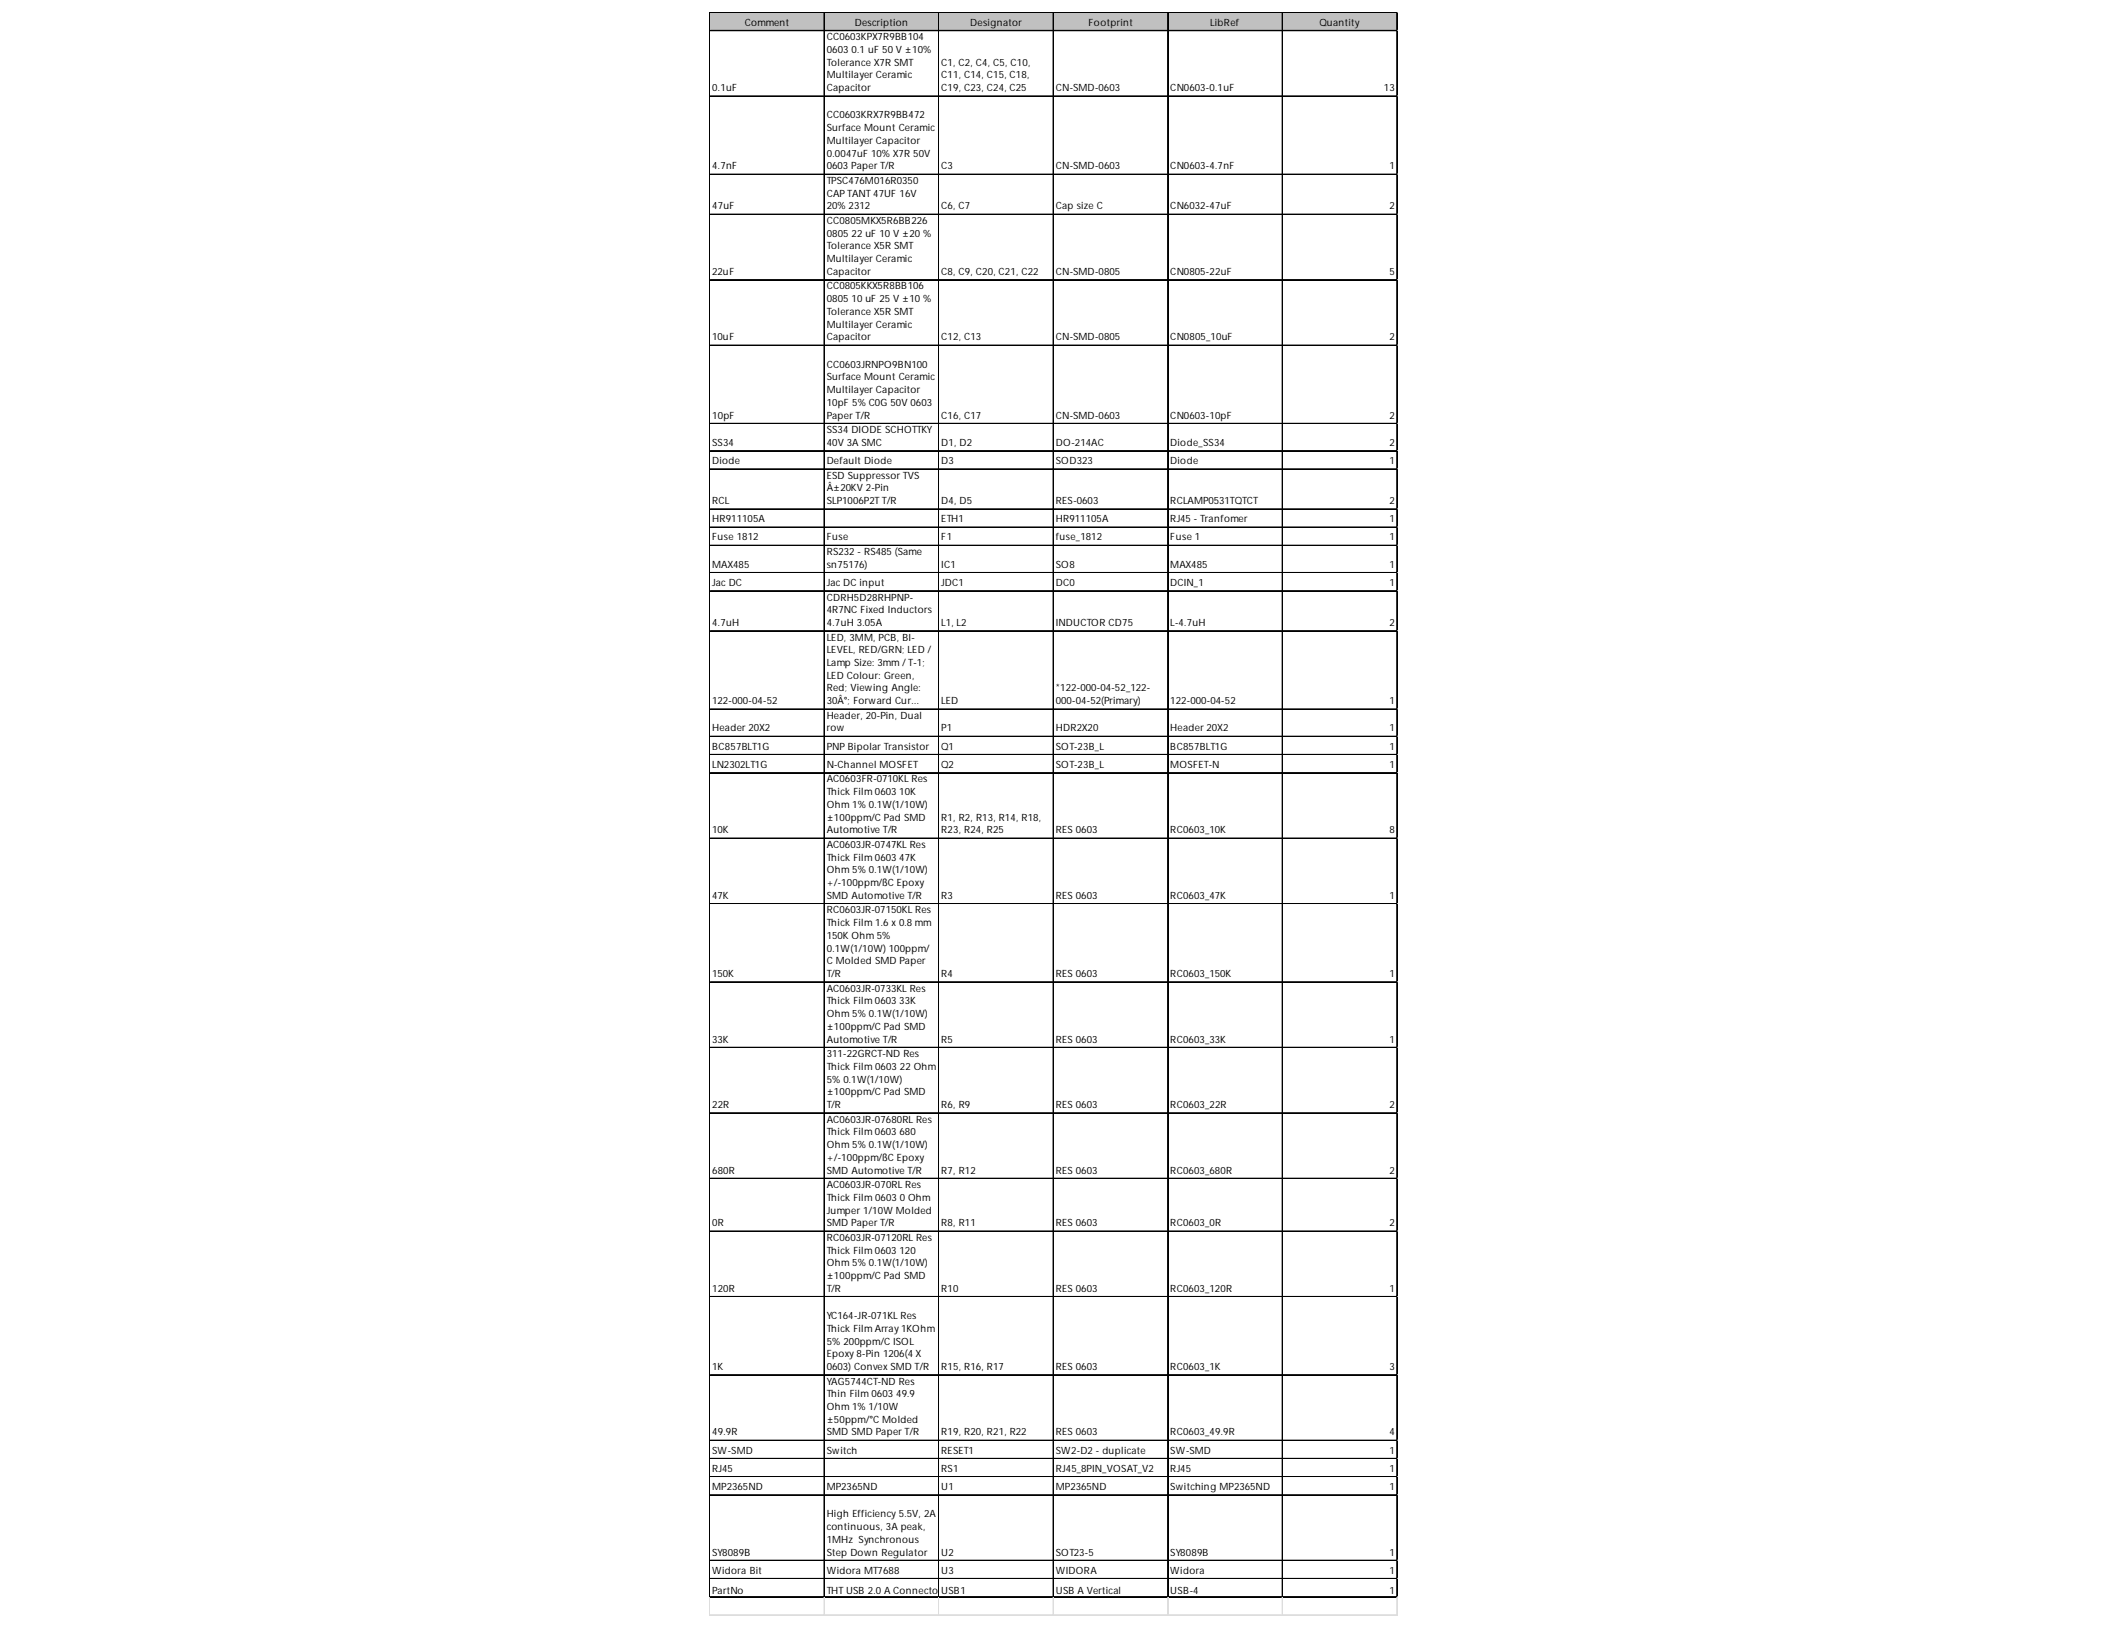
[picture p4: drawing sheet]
<svg xmlns="http://www.w3.org/2000/svg" width="279mm" height="216mm" viewBox="0 0 279 216" stroke-linecap="round" stroke-linejoin="round" font-family="sans-serif">
<defs><g id="words">
<g font-size="1.3">
<text x="98.7" y="3.4">Comment</text>
<text x="109.5" y="5.3">CC0603KPX7R9BB104</text>
<text x="113.3" y="3.4">Description</text>
<text x="128.5" y="3.4">Designator</text>
<text x="144.2" y="3.4">Footprint</text>
<text x="160.3" y="3.4">LibRef</text>
<text x="174.8" y="3.4">Quantity</text>
<text x="109.5" y="7">0603 0.1 uF 50 V ±10%</text>
<text x="109.5" y="8.7">Tolerance X7R SMT</text>
<text x="109.5" y="10.4">Multilayer Ceramic</text>
<text x="124.7" y="8.7">C1, C2, C4, C5, C10,</text>
<text x="124.7" y="10.4">C11, C14, C15, C18,</text>
<text x="94.3" y="12.1">0.1uF</text>
<text x="109.5" y="12.1">Capacitor</text>
<text x="109.5" y="15.7">CC0603KRX7R9BB472</text>
<text x="109.5" y="17.4">Surface Mount Ceramic</text>
<text x="124.7" y="12.1">C19, C23, C24, C25</text>
<text x="139.9" y="12.1">CN-SMD-0603</text>
<text x="155" y="12.1">CN0603-0.1uF</text>
<text x="183.3" y="12.1">13</text>
<text x="94.3" y="22.4">4.7nF</text>
<text x="109.5" y="19.1">Multilayer Capacitor</text>
<text x="109.5" y="20.8">0.0047uF 10% X7R 50V</text>
<text x="109.5" y="22.4">0603 Paper T/R</text>
<text x="124.7" y="22.4">C3</text>
<text x="139.9" y="22.4">CN-SMD-0603</text>
<text x="155" y="22.4">CN0603-4.7nF</text>
<text x="184.1" y="22.4">1</text>
<text x="94.3" y="27.7">47uF</text>
<text x="109.5" y="24.4">TPSC476M016R0350</text>
<text x="109.5" y="26.1">CAP TANT 47UF 16V</text>
<text x="109.5" y="27.7">20% 2312</text>
<text x="109.5" y="29.7">CC0805MKX5R6BB226</text>
<text x="124.7" y="27.7">C6, C7</text>
<text x="139.9" y="27.7">Cap size C</text>
<text x="155" y="27.7">CN6032-47uF</text>
<text x="184.1" y="27.7">2</text>
<text x="109.5" y="31.4">0805 22 uF 10 V ±20 %</text>
<text x="109.5" y="33">Tolerance X5R SMT</text>
<text x="109.5" y="34.7">Multilayer Ceramic</text>
<text x="94.3" y="36.4">22uF</text>
<text x="109.5" y="36.4">Capacitor</text>
<text x="109.5" y="38.3">CC0805KKX5R8BB106</text>
<text x="109.5" y="40">0805 10 uF 25 V ±10 %</text>
<text x="109.5" y="41.7">Tolerance X5R SMT</text>
<text x="124.7" y="36.4">C8, C9, C20, C21, C22</text>
<text x="139.9" y="36.4">CN-SMD-0805</text>
<text x="155" y="36.4">CN0805-22uF</text>
<text x="184.1" y="36.4">5</text>
<text x="94.3" y="45.1">10uF</text>
<text x="109.5" y="43.4">Multilayer Ceramic</text>
<text x="109.5" y="45.1">Capacitor</text>
<text x="124.7" y="45.1">C12, C13</text>
<text x="139.9" y="45.1">CN-SMD-0805</text>
<text x="155" y="45.1">CN0805_10uF</text>
<text x="184.1" y="45.1">2</text>
<text x="109.5" y="48.7">CC0603JRNPO9BN100</text>
<text x="109.5" y="50.4">Surface Mount Ceramic</text>
<text x="109.5" y="52.1">Multilayer Capacitor</text>
<text x="109.5" y="53.8">10pF 5% C0G 50V 0603</text>
<text x="94.3" y="55.4">10pF</text>
<text x="94.3" y="59.1">SS34</text>
<text x="109.5" y="55.4">Paper T/R</text>
<text x="109.5" y="57.4">SS34 DIODE SCHOTTKY</text>
<text x="109.5" y="59.1">40V 3A SMC</text>
<text x="124.7" y="55.4">C16, C17</text>
<text x="124.7" y="59.1">D1, D2</text>
<text x="139.9" y="55.4">CN-SMD-0603</text>
<text x="139.9" y="59.1">DO-214AC</text>
<text x="155" y="55.4">CN0603-10pF</text>
<text x="155" y="59.1">Diode_SS34</text>
<text x="184.1" y="55.4">2</text>
<text x="184.1" y="59.1">2</text>
<text x="94.3" y="61.5">Diode</text>
<text x="109.5" y="61.5">Default Diode</text>
<text x="109.5" y="63.4">ESD Suppressor TVS</text>
<text x="109.5" y="65.1">Â±20KV 2-Pin</text>
<text x="124.7" y="61.5">D3</text>
<text x="139.9" y="61.5">SOD323</text>
<text x="155" y="61.5">Diode</text>
<text x="184.1" y="61.5">1</text>
<text x="94.3" y="66.8">RCL</text>
<text x="94.3" y="69.2">HR911105A</text>
<text x="94.3" y="71.6">Fuse 1812</text>
<text x="109.5" y="66.8">SLP1006P2T T/R</text>
<text x="109.5" y="71.6">Fuse</text>
<text x="124.7" y="66.8">D4, D5</text>
<text x="124.7" y="69.2">ETH1</text>
<text x="124.7" y="71.6">F1</text>
<text x="139.9" y="66.8">RES-0603</text>
<text x="139.9" y="69.2">HR911105A</text>
<text x="139.9" y="71.6">fuse_1812</text>
<text x="155" y="66.8">RCLAMP0531TQTCT</text>
<text x="155" y="69.2">RJ45 - Tranfomer</text>
<text x="155" y="71.6">Fuse 1</text>
<text x="184.1" y="66.8">2</text>
<text x="184.1" y="69.2">1</text>
<text x="184.1" y="71.6">1</text>
<text x="94.3" y="75.2">MAX485</text>
<text x="94.3" y="77.6">Jac DC</text>
<text x="109.5" y="73.5">RS232 - RS485 (Same</text>
<text x="109.5" y="75.2">sn75176)</text>
<text x="109.5" y="77.6">Jac DC input</text>
<text x="124.7" y="75.2">IC1</text>
<text x="124.7" y="77.6">JDC1</text>
<text x="139.9" y="75.2">SO8</text>
<text x="139.9" y="77.6">DC0</text>
<text x="155" y="75.2">MAX485</text>
<text x="155" y="77.6">DCIN_1</text>
<text x="184.1" y="75.2">1</text>
<text x="184.1" y="77.6">1</text>
<text x="94.3" y="82.9">4.7uH</text>
<text x="109.5" y="79.5">CDRH5D28RHPNP-</text>
<text x="109.5" y="81.2">4R7NC Fixed Inductors</text>
<text x="109.5" y="82.9">4.7uH 3.05A</text>
<text x="124.7" y="82.9">L1, L2</text>
<text x="139.9" y="82.9">INDUCTOR CD75</text>
<text x="155" y="82.9">L-4.7uH</text>
<text x="184.1" y="82.9">2</text>
<text x="109.5" y="84.8">LED, 3MM, PCB, BI-</text>
<text x="109.5" y="86.5">LEVEL, RED/GRN; LED /</text>
<text x="109.5" y="88.2">Lamp Size: 3mm /T-1;</text>
<text x="109.5" y="89.9">LED Colour: Green,</text>
<text x="94.3" y="93.3">122-000-04-52</text>
<text x="109.5" y="91.6">Red; Viewing Angle:</text>
<text x="109.5" y="93.3">30Â°; Forward Cur...</text>
<text x="109.5" y="95.2">Header, 20-Pin, Dual</text>
<text x="124.7" y="93.3">LED</text>
<text x="139.9" y="91.6">*122-000-04-52_122-</text>
<text x="139.9" y="93.3">000-04-52(Primary)</text>
<text x="155" y="93.3">122-000-04-52</text>
<text x="184.1" y="93.3">1</text>
<text x="94.3" y="96.9">Header 20X2</text>
<text x="94.3" y="99.3">BC857BLT1G</text>
<text x="94.3" y="101.7">LN2302LT1G</text>
<text x="109.5" y="96.9">row</text>
<text x="109.5" y="99.3">PNP Bipolar Transistor</text>
<text x="109.5" y="101.7">N-Channel MOSFET</text>
<text x="124.7" y="96.9">P1</text>
<text x="124.7" y="99.3">Q1</text>
<text x="124.7" y="101.7">Q2</text>
<text x="139.9" y="96.9">HDR2X20</text>
<text x="139.9" y="99.3">SOT-23B_L</text>
<text x="139.9" y="101.7">SOT-23B_L</text>
<text x="155" y="96.9">Header 20X2</text>
<text x="155" y="99.3">BC857BLT1G</text>
<text x="155" y="101.7">MOSFET-N</text>
<text x="184.1" y="96.9">1</text>
<text x="184.1" y="99.3">1</text>
<text x="184.1" y="101.7">1</text>
<text x="109.5" y="103.6">AC0603FR-0710KL Res</text>
<text x="109.5" y="105.3">Thick Film 0603 10K</text>
<text x="109.5" y="107">Ohm 1% 0.1W(1/10W)</text>
<text x="94.3" y="110.4">10K</text>
<text x="109.5" y="108.7">±100ppm/C Pad SMD</text>
<text x="109.5" y="110.4">Automotive T/R</text>
<text x="109.5" y="112.3">AC0603JR-0747KL Res</text>
<text x="109.5" y="114">Thick Film 0603 47K</text>
<text x="124.7" y="108.7">R1, R2, R13, R14, R18,</text>
<text x="124.7" y="110.4">R23, R24, R25</text>
<text x="139.9" y="110.4">RES 0603</text>
<text x="155" y="110.4">RC0603_10K</text>
<text x="184.1" y="110.4">8</text>
<text x="94.3" y="119.1">47K</text>
<text x="109.5" y="115.7">Ohm 5% 0.1W(1/10W)</text>
<text x="109.5" y="117.4">+/-100ppm/ßC Epoxy</text>
<text x="109.5" y="119.1">SMD Automotive T/R</text>
<text x="124.7" y="119.1">R3</text>
<text x="139.9" y="119.1">RES 0603</text>
<text x="155" y="119.1">RC0603_47K</text>
<text x="184.1" y="119.1">1</text>
<text x="109.5" y="121">RC0603JR-07150KL Res</text>
<text x="109.5" y="122.7">Thick Film 1.6 x 0.8 mm</text>
<text x="109.5" y="124.4">150K Ohm 5%</text>
<text x="94.3" y="129.4">150K</text>
<text x="109.5" y="126">0.1W(1/10W) 100ppm/</text>
<text x="109.5" y="127.7">C Molded SMD Paper</text>
<text x="109.5" y="129.4">T/R</text>
<text x="109.5" y="131.3">AC0603JR-0733KL Res</text>
<text x="124.7" y="129.4">R4</text>
<text x="139.9" y="129.4">RES 0603</text>
<text x="155" y="129.4">RC0603_150K</text>
<text x="184.1" y="129.4">1</text>
<text x="109.5" y="133">Thick Film 0603 33K</text>
<text x="109.5" y="134.7">Ohm 5% 0.1W(1/10W)</text>
<text x="109.5" y="136.4">±100ppm/C Pad SMD</text>
<text x="94.3" y="138.1">33K</text>
<text x="109.5" y="138.1">Automotive T/R</text>
<text x="109.5" y="140">311-22GRCT-ND Res</text>
<text x="109.5" y="141.7">Thick Film 0603 22 Ohm</text>
<text x="109.5" y="143.4">5% 0.1W(1/10W)</text>
<text x="124.7" y="138.1">R5</text>
<text x="139.9" y="138.1">RES 0603</text>
<text x="155" y="138.1">RC0603_33K</text>
<text x="184.1" y="138.1">1</text>
<text x="94.3" y="146.8">22R</text>
<text x="109.5" y="145.1">±100ppm/C Pad SMD</text>
<text x="109.5" y="146.8">T/R</text>
<text x="109.5" y="148.7">AC0603JR-07680RL Res</text>
<text x="124.7" y="146.8">R6, R9</text>
<text x="139.9" y="146.8">RES 0603</text>
<text x="155" y="146.8">RC0603_22R</text>
<text x="184.1" y="146.8">2</text>
<text x="94.3" y="155.4">680R</text>
<text x="109.5" y="150.4">Thick Film 0603 680</text>
<text x="109.5" y="152.1">Ohm 5% 0.1W(1/10W)</text>
<text x="109.5" y="153.8">+/-100ppm/ßC Epoxy</text>
<text x="109.5" y="155.4">SMD Automotive T/R</text>
<text x="124.7" y="155.4">R7, R12</text>
<text x="139.9" y="155.4">RES 0603</text>
<text x="155" y="155.4">RC0603_680R</text>
<text x="184.1" y="155.4">2</text>
<text x="109.5" y="157.4">AC0603JR-070RL Res</text>
<text x="109.5" y="159.1">Thick Film 0603 0 Ohm</text>
<text x="109.5" y="160.7">Jumper 1/10W Molded</text>
<text x="94.3" y="162.4">0R</text>
<text x="109.5" y="162.4">SMD Paper T/R</text>
<text x="109.5" y="164.4">RC0603JR-07120RL Res</text>
<text x="109.5" y="166">Thick Film 0603 120</text>
<text x="109.5" y="167.7">Ohm 5% 0.1W(1/10W)</text>
<text x="124.7" y="162.4">R8, R11</text>
<text x="139.9" y="162.4">RES 0603</text>
<text x="155" y="162.4">RC0603_0R</text>
<text x="184.1" y="162.4">2</text>
<text x="94.3" y="171.1">120R</text>
<text x="109.5" y="169.4">±100ppm/C Pad SMD</text>
<text x="109.5" y="171.1">T/R</text>
<text x="124.7" y="171.1">R10</text>
<text x="139.9" y="171.1">RES 0603</text>
<text x="155" y="171.1">RC0603_120R</text>
<text x="184.1" y="171.1">1</text>
<text x="109.5" y="174.7">YC164-JR-071KL Res</text>
<text x="109.5" y="176.4">Thick Film Array 1KOhm</text>
<text x="109.5" y="178.1">5% 200ppm/C ISOL</text>
<text x="109.5" y="179.8">Epoxy 8-Pin 1206(4 X</text>
<text x="94.3" y="181.5">1K</text>
<text x="109.5" y="181.5">0603) Convex SMD T/R</text>
<text x="109.5" y="183.4">YAG5744CT-ND Res</text>
<text x="109.5" y="185.1">Thin Film 0603 49.9</text>
<text x="124.7" y="181.5">R15, R16, R17</text>
<text x="139.9" y="181.5">RES 0603</text>
<text x="155" y="181.5">RC0603_1K</text>
<text x="184.1" y="181.5">3</text>
<text x="94.3" y="190.1">49.9R</text>
<text x="109.5" y="186.8">Ohm 1% 1/10W</text>
<text x="109.5" y="188.4">±50ppm/°C Molded</text>
<text x="109.5" y="190.1">SMD SMD Paper T/R</text>
<text x="124.7" y="190.1">R19, R20, R21, R22</text>
<text x="139.9" y="190.1">RES 0603</text>
<text x="155" y="190.1">RC0603_49.9R</text>
<text x="184.1" y="190.1">4</text>
<text x="94.3" y="192.5">SW-SMD</text>
<text x="94.3" y="195">RJ45</text>
<text x="94.3" y="197.4">MP2365ND</text>
<text x="109.5" y="192.5">Switch</text>
<text x="109.5" y="197.4">MP2365ND</text>
<text x="124.7" y="192.5">RESET1</text>
<text x="124.7" y="195">RS1</text>
<text x="124.7" y="197.4">U1</text>
<text x="139.9" y="192.5">SW2-D2 - duplicate</text>
<text x="139.9" y="195">RJ45_8PIN_VOSAT_V2</text>
<text x="139.9" y="197.4">MP2365ND</text>
<text x="155" y="192.5">SW-SMD</text>
<text x="155" y="195">RJ45</text>
<text x="155" y="197.4">Switching MP2365ND</text>
<text x="184.1" y="192.5">1</text>
<text x="184.1" y="195">1</text>
<text x="184.1" y="197.4">1</text>
<text x="109.5" y="201">High Efficiency 5.5V, 2A</text>
<text x="109.5" y="202.7">continuous, 3A peak,</text>
<text x="94.3" y="206">SY8089B</text>
<text x="94.3" y="208.4">Widora Bit</text>
<text x="109.5" y="204.3">1MHz Synchronous</text>
<text x="109.5" y="206">Step Down Regulator</text>
<text x="109.5" y="208.4">Widora MT7688</text>
<text x="124.7" y="206">U2</text>
<text x="124.7" y="208.4">U3</text>
<text x="139.9" y="206">SOT23-5</text>
<text x="139.9" y="208.4">WIDORA</text>
<text x="155" y="206">SY8089B</text>
<text x="155" y="208.4">Widora</text>
<text x="184.1" y="206">1</text>
<text x="184.1" y="208.4">1</text>
<text x="94.3" y="211.1">PartNo</text>
<text x="109.5" y="211.1">THT USB 2.0 A Connecto</text>
<text x="124.4" y="211.1">rUWE1</text>
<text x="125.7" y="211.1">SB-EPLE</text>
<text x="139.9" y="211.1">USB A Vertical</text>
<text x="155" y="211.1">USB-4</text>
<text x="184.1" y="211.1">1</text>
</g>
</g></defs>
<path d="M94.1 1.7h91.1v2.4h-91.1z" fill="#c0c0c0"/>
<g fill="none" stroke="#000" stroke-width=".13">
<path d="M94 1.6v210M94.1 1.6h91.1M94.1 1.7h91.1M94.1 4h91.1M94.1 4.1h91.1M94.1 12.7h91.1M94.1 12.8h91.1M109.2 1.7v209.9M124.3 1.7v209.9M124.4 1.7v209.9M139.5 1.7v209.9M139.6 1.7v209.9"/>
<path d="M154.7 1.7v209.9M169.9 1.7v209.9M185 1.7v209.9M185.1 1.7v209.9M94.1 23.1h91.1M94.1 28.4h91.1M94.1 37h91.1M94.1 37.1h91.1M94.1 45.7h91.1M94.1 45.8h91.1M94.1 56.1h91.1M94.1 59.7h91.1"/>
<path d="M94.1 62.1h91.1M94.1 62.2h91.1M94.1 67.4h91.1M94.1 67.5h91.1M94.1 69.8h91.1M94.1 69.9h91.1M94.1 72.2h91.1M94.1 72.3h91.1M94.1 75.8h91.1M94.1 75.9h91.1M94.1 78.2h91.1M94.1 78.3h91.1"/>
<path d="M94.1 83.5h91.1M94.1 83.6h91.1M94.1 93.9h91.1M94.1 94h91.1M94.1 97.5h91.1M94.1 97.6h91.1M94.1 99.9h91.1M94.1 100h91.1M94.1 102.3h91.1M94.1 102.4h91.1M94.1 111h91.1M94.1 111.1h91.1"/>
<path d="M94.1 119.7h91.1M94.1 130h91.1M94.1 130.1h91.1M94.1 138.7h91.1M94.1 138.8h91.1M94.1 147.4h91.1M94.1 156.1h91.1M94.1 163h91.1M94.1 163.1h91.1M94.1 171.7h91.1M94.1 171.8h91.1M94.1 182.1h91.1"/>
<path d="M94.1 190.8h91.1M94.1 193.2h91.1M94.1 195.6h91.1M94.1 198h91.1M94.1 206.7h91.1M94.1 209.1h91.1M94.1 211.5h91.1"/>
</g>
<path d="M185.2 1.6h.1M94 211.6v2.5M109.2 211.6v2.5M124.3 211.6v2.5M124.4 211.6v2.5M139.5 211.6v2.5M139.6 211.6v2.5M154.7 211.6v2.5M169.9 211.6v2.5M185 211.6v2.5M185.1 211.6v2.5" fill="none" stroke="#dadcdd" stroke-width=".13"/>
<path d="M185.2 1.6v.1z" fill="#dadcdd"/>
<path d="M185.2 4h.1" fill="none" stroke="#dadcdd" stroke-width=".13"/>
<path d="M185.2 4v.1z" fill="#dadcdd"/>
<path d="M185.2 12.7h.1" fill="none" stroke="#dadcdd" stroke-width=".13"/>
<path d="M185.2 12.7v.1z" fill="#dadcdd"/>
<path d="M185.2 23.1h.1" fill="none" stroke="#dadcdd" stroke-width=".13"/>
<path d="M185.2 23.1v.1z" fill="#dadcdd"/>
<path d="M185.2 28.4h.1" fill="none" stroke="#dadcdd" stroke-width=".13"/>
<path d="M185.2 28.4v.1z" fill="#dadcdd"/>
<path d="M185.2 37h.1" fill="none" stroke="#dadcdd" stroke-width=".13"/>
<path d="M185.2 37v.2z" fill="#dadcdd"/>
<path d="M185.2 45.7h.1" fill="none" stroke="#dadcdd" stroke-width=".13"/>
<path d="M185.2 45.7v.1z" fill="#dadcdd"/>
<path d="M185.2 56.1h.1" fill="none" stroke="#dadcdd" stroke-width=".13"/>
<path d="M185.2 56.1v.1z" fill="#dadcdd"/>
<path d="M185.2 59.7h.1" fill="none" stroke="#dadcdd" stroke-width=".13"/>
<path d="M185.2 59.7v.1z" fill="#dadcdd"/>
<path d="M185.2 62.1h.1" fill="none" stroke="#dadcdd" stroke-width=".13"/>
<path d="M185.2 62.1v.1z" fill="#dadcdd"/>
<path d="M185.2 67.4h.1" fill="none" stroke="#dadcdd" stroke-width=".13"/>
<path d="M185.2 67.4v.1z" fill="#dadcdd"/>
<path d="M185.2 69.8h.1" fill="none" stroke="#dadcdd" stroke-width=".13"/>
<path d="M185.2 69.8v.1z" fill="#dadcdd"/>
<path d="M185.2 72.2h.1" fill="none" stroke="#dadcdd" stroke-width=".13"/>
<path d="M185.2 72.2v.1z" fill="#dadcdd"/>
<path d="M185.2 75.8h.1" fill="none" stroke="#dadcdd" stroke-width=".13"/>
<path d="M185.2 75.8v.1z" fill="#dadcdd"/>
<path d="M185.2 78.2h.1" fill="none" stroke="#dadcdd" stroke-width=".13"/>
<path d="M185.2 78.2v.2z" fill="#dadcdd"/>
<path d="M185.2 83.5h.1" fill="none" stroke="#dadcdd" stroke-width=".13"/>
<path d="M185.2 83.5v.2z" fill="#dadcdd"/>
<path d="M185.2 93.9h.1" fill="none" stroke="#dadcdd" stroke-width=".13"/>
<path d="M185.2 93.9v.1z" fill="#dadcdd"/>
<path d="M185.2 97.5h.1" fill="none" stroke="#dadcdd" stroke-width=".13"/>
<path d="M185.2 97.5v.1z" fill="#dadcdd"/>
<path d="M185.2 99.9h.1" fill="none" stroke="#dadcdd" stroke-width=".13"/>
<path d="M185.2 99.9v.1z" fill="#dadcdd"/>
<path d="M185.2 102.3h.1" fill="none" stroke="#dadcdd" stroke-width=".13"/>
<path d="M185.2 102.3v.1z" fill="#dadcdd"/>
<path d="M185.2 111h.1" fill="none" stroke="#dadcdd" stroke-width=".13"/>
<path d="M185.2 111v.1z" fill="#dadcdd"/>
<path d="M185.2 119.7h.1" fill="none" stroke="#dadcdd" stroke-width=".13"/>
<path d="M185.2 119.7v.1z" fill="#dadcdd"/>
<path d="M185.2 130h.1" fill="none" stroke="#dadcdd" stroke-width=".13"/>
<path d="M185.2 130v.2z" fill="#dadcdd"/>
<path d="M185.2 138.7h.1" fill="none" stroke="#dadcdd" stroke-width=".13"/>
<path d="M185.2 138.7v.1z" fill="#dadcdd"/>
<path d="M185.2 147.4h.1" fill="none" stroke="#dadcdd" stroke-width=".13"/>
<path d="M185.2 147.4v.1z" fill="#dadcdd"/>
<path d="M185.2 156.1h.1" fill="none" stroke="#dadcdd" stroke-width=".13"/>
<path d="M185.2 156.1v.1z" fill="#dadcdd"/>
<path d="M185.2 163h.1" fill="none" stroke="#dadcdd" stroke-width=".13"/>
<path d="M185.2 163v.2z" fill="#dadcdd"/>
<path d="M185.2 171.7h.1" fill="none" stroke="#dadcdd" stroke-width=".13"/>
<path d="M185.2 171.7v.1z" fill="#dadcdd"/>
<path d="M185.2 182.1h.1" fill="none" stroke="#dadcdd" stroke-width=".13"/>
<path d="M185.2 182.1v.1z" fill="#dadcdd"/>
<path d="M185.2 190.8h.1" fill="none" stroke="#dadcdd" stroke-width=".13"/>
<path d="M185.2 190.8v.1z" fill="#dadcdd"/>
<path d="M185.2 193.2h.1" fill="none" stroke="#dadcdd" stroke-width=".13"/>
<path d="M185.2 193.2v.1z" fill="#dadcdd"/>
<path d="M185.2 195.6h.1" fill="none" stroke="#dadcdd" stroke-width=".13"/>
<path d="M185.2 195.6v.1z" fill="#dadcdd"/>
<path d="M185.2 198h.1" fill="none" stroke="#dadcdd" stroke-width=".13"/>
<path d="M185.2 198v.1z" fill="#dadcdd"/>
<path d="M185.2 206.7h.1" fill="none" stroke="#dadcdd" stroke-width=".13"/>
<path d="M185.2 206.7v.1z" fill="#dadcdd"/>
<path d="M185.2 209.1h.1" fill="none" stroke="#dadcdd" stroke-width=".13"/>
<path d="M185.2 209.1v.1z" fill="#dadcdd"/>
<path d="M185.2 211.5h.1" fill="none" stroke="#dadcdd" stroke-width=".13"/>
<path d="M185.2 211.5v.1z" fill="#dadcdd"/>
<path d="M94 213.9h91.2" fill="none" stroke="#dadcdd" stroke-width=".13"/>
<use href="#words"/>
</svg>
